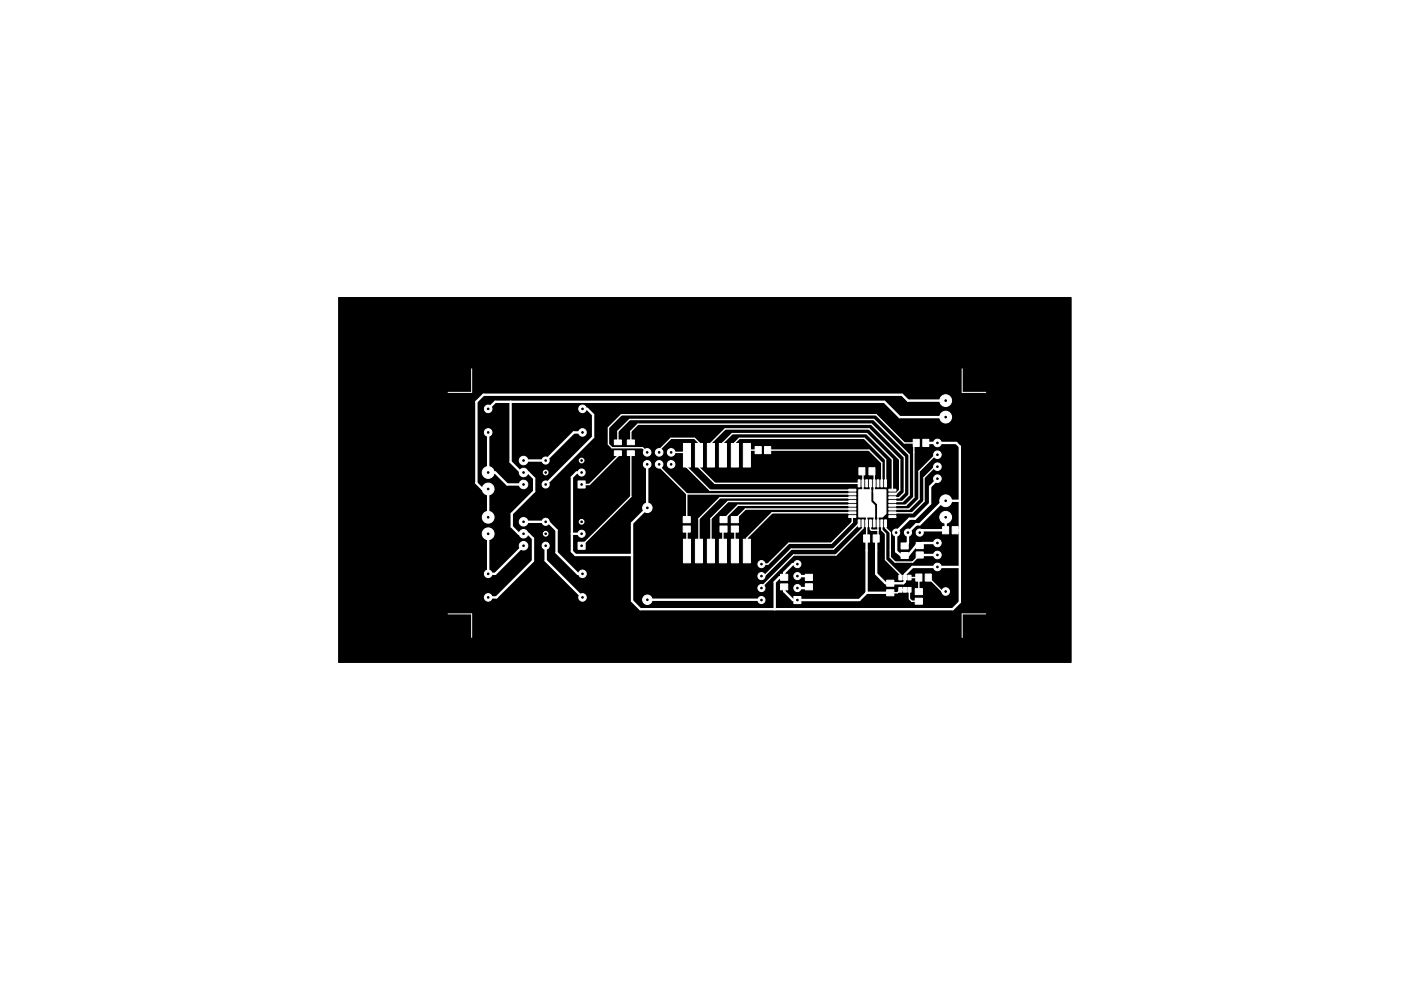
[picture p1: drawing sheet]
<svg xmlns="http://www.w3.org/2000/svg" width="297mm" height="210mm" viewBox="0 0 297 210" stroke-linecap="round" stroke-linejoin="round" font-family="sans-serif">
<g fill="#000" stroke="#000" stroke-width=".21">
<path d="M71.8 63.1h155.3v77.4h-155.3z"/>
<circle cx="103.5" cy="86.7" r=".17"/>
<circle cx="103.5" cy="91.7" r=".17"/>
<circle cx="111" cy="97.7" r=".17"/>
<circle cx="115.7" cy="97.7" r=".17"/>
<circle cx="123.3" cy="97.7" r=".17"/>
<circle cx="123.5" cy="91.7" r=".17"/>
<circle cx="123.5" cy="86.7" r=".17"/>
<circle cx="137.2" cy="96" r=".17"/>
<circle cx="137.2" cy="98.5" r=".17"/>
<circle cx="139.8" cy="98.5" r=".17"/>
<circle cx="139.8" cy="96" r=".17"/>
<circle cx="142.3" cy="96" r=".17"/>
<circle cx="142.3" cy="98.5" r=".17"/>
<circle cx="198.8" cy="99" r=".17"/>
<circle cx="198.8" cy="96.5" r=".17"/>
<circle cx="198.8" cy="94" r=".17"/>
<circle cx="200.5" cy="88.5" r=".17"/>
<circle cx="200.5" cy="85" r=".18"/>
<circle cx="103.5" cy="103.7" r=".17"/>
<circle cx="103.5" cy="113.2" r=".17"/>
<circle cx="103.5" cy="100.2" r=".17"/>
<circle cx="103.5" cy="109.7" r=".18"/>
<circle cx="111" cy="115.8" r=".17"/>
<circle cx="111" cy="113.2" r=".17"/>
<circle cx="111" cy="110.7" r=".17"/>
<circle cx="111" cy="102.8" r=".17"/>
<circle cx="111" cy="100.2" r=".17"/>
<circle cx="115.7" cy="113.2" r=".17"/>
<circle cx="115.7" cy="110.7" r=".17"/>
<circle cx="115.7" cy="115.8" r=".17"/>
<circle cx="115.7" cy="102.8" r=".17"/>
<circle cx="115.7" cy="100.2" r=".17"/>
<circle cx="123.3" cy="113.2" r=".17"/>
<circle cx="123.3" cy="115.8" r=".17"/>
<circle cx="123.3" cy="110.7" r=".17"/>
<circle cx="123.3" cy="102.8" r=".17"/>
<circle cx="123.3" cy="100.2" r=".17"/>
<circle cx="137.3" cy="107.7" r=".18"/>
<circle cx="161.4" cy="119.7" r=".17"/>
<circle cx="169.1" cy="119.7" r=".17"/>
<circle cx="190" cy="113" r=".17"/>
<circle cx="192.5" cy="113" r=".17"/>
<circle cx="195" cy="113" r=".17"/>
<circle cx="198.8" cy="101.6" r=".17"/>
<circle cx="198.8" cy="117.7" r=".18"/>
<circle cx="198.8" cy="115.2" r=".18"/>
<circle cx="200.5" cy="106.2" r=".17"/>
<circle cx="200.5" cy="109.7" r=".18"/>
<circle cx="103.5" cy="126.7" r=".17"/>
<circle cx="103.5" cy="121.7" r=".18"/>
<circle cx="123.5" cy="126.7" r=".17"/>
<circle cx="123.5" cy="121.7" r=".18"/>
<circle cx="137.3" cy="127.2" r=".17"/>
<circle cx="161.4" cy="127.3" r=".17"/>
<circle cx="161.4" cy="124.8" r=".17"/>
<circle cx="161.4" cy="122.2" r=".17"/>
<circle cx="169.1" cy="127.3" r=".17"/>
<circle cx="169.1" cy="122.2" r=".17"/>
<circle cx="169.1" cy="124.8" r=".17"/>
<circle cx="198.8" cy="120.3" r=".18"/>
<circle cx="200.5" cy="125.5" r=".17"/>
</g>
<g fill="#fff" stroke="#fff" stroke-width=".21">
<path d="M133 95.6h1.5v1h-1.5z"/>
<path d="M133 93.3h1.5v1h-1.5z"/>
<path d="M130.3 95.6h1.5v1h-1.5z"/>
<path d="M130.3 93.3h1.5v1h-1.5z"/>
<path d="M165.5 123.9h1.5v1.2h-1.5z"/>
<path d="M165.5 121.8h1.5v1.3h-1.5z"/>
<path d="M194.1 124.9h1.5v1.3h-1.5z"/>
<path d="M194.1 126.9h1.5v1.3h-1.5z"/>
<path d="M188 125.1h1.5v1.3h-1.5z"/>
<path d="M188 123.1h1.5v1.3h-1.5z"/>
<path d="M193.6 93.2h1.3v1.5h-1.3z"/>
<path d="M195.7 93.2h1.2v1.5h-1.2z"/>
<path d="M182.1 99.2h1.3v1.6h-1.3z"/>
<path d="M184.2 99.2h1.3v1.6h-1.3z"/>
<path d="M183.1 113.5h1.3v1.5h-1.3z"/>
<path d="M185.1 113.5h1.3v1.5h-1.3z"/>
<path d="M190.6 122h.7v1h-.7z"/>
<path d="M192.5 122h.7v1h-.7z"/>
<path d="M191.5 122h.7v1h-.7z"/>
<path d="M192.5 124.6h.7v1h-.7z"/>
<path d="M190.6 124.6h.7v1h-.7z"/>
<path d="M191.5 124.6h.7v1h-.7z"/>
<path d="M168.3 126.6h1.5v1.5h-1.5z"/>
<path d="M187.6 110.3h.4v1.5h-.4z"/>
<path d="M186.8 110.3h.4v1.5h-.4z"/>
<path d="M186 110.3h.4v1.5h-.4z"/>
<path d="M185.2 110.3h.4v1.5h-.4z"/>
<path d="M184.4 110.3h.4v1.5h-.4z"/>
<path d="M183.6 110.3h.4v1.5h-.4z"/>
<path d="M182.8 110.3h.4v1.5h-.4z"/>
<path d="M182 110.3h.4v1.5h-.4z"/>
<path d="M180 109.4h1.5v.4h-1.5z"/>
<path d="M180 108.6h1.5v.4h-1.5z"/>
<path d="M180 107.8h1.5v.4h-1.5z"/>
<path d="M180 107h1.5v.4h-1.5z"/>
<path d="M180 106.2h1.5v.4h-1.5z"/>
<path d="M180 105.4h1.5v.4h-1.5z"/>
<path d="M180 104.6h1.5v.4h-1.5z"/>
<path d="M180 103.8h1.5v.4h-1.5z"/>
<path d="M182 101.8h.4v1.5h-.4z"/>
<path d="M182.8 101.8h.4v1.5h-.4z"/>
<path d="M183.6 101.8h.4v1.5h-.4z"/>
<path d="M184.4 101.8h.4v1.5h-.4z"/>
<path d="M185.2 101.8h.4v1.5h-.4z"/>
<path d="M186 101.8h.4v1.5h-.4z"/>
<path d="M186.8 101.8h.4v1.5h-.4z"/>
<path d="M187.6 101.8h.4v1.5h-.4z"/>
<path d="M188.5 103.8h1.5v.4h-1.5z"/>
<path d="M188.5 104.6h1.5v.4h-1.5z"/>
<path d="M188.5 105.4h1.5v.4h-1.5z"/>
<path d="M188.5 106.2h1.5v.4h-1.5z"/>
<path d="M188.5 107h1.5v.4h-1.5z"/>
<path d="M188.5 107.8h1.5v.4h-1.5z"/>
<path d="M188.5 108.6h1.5v.4h-1.5z"/>
<path d="M188.5 109.4h1.5v.4h-1.5z"/>
<path d="M122.6 102h1.5v1.5h-1.5z"/>
<path d="M122.6 115h1.5v1.5h-1.5z"/>
<path d="M162.1 94.7h1.3v1.5h-1.3z"/>
<path d="M160.1 94.7h1.3v1.5h-1.3z"/>
<path d="M155.1 109.6h1.5v1.3h-1.5z"/>
<path d="M155.1 111.6h1.5v1.3h-1.5z"/>
<path d="M152.7 109.6h1.5v1.3h-1.5z"/>
<path d="M152.7 111.6h1.5v1.3h-1.5z"/>
<path d="M144.9 109.6h1.5v1.3h-1.5z"/>
<path d="M144.9 111.6h1.5v1.3h-1.5z"/>
<path d="M194.3 115.1h1.5v1.3h-1.5z"/>
<path d="M194.3 117.1h1.5v1.3h-1.5z"/>
<path d="M196.2 121.8h1.3v1.5h-1.3z"/>
<path d="M194.2 121.8h1.3v1.5h-1.3z"/>
<path d="M170.8 121.8h1.5v1.3h-1.5z"/>
<path d="M170.8 123.8h1.5v1.3h-1.5z"/>
<path d="M199.9 111.7h1.2v1.6h-1.2z"/>
<path d="M201.9 111.7h1.3v1.6h-1.3z"/>
<path d="M191 117.2h1.6v1.3h-1.6z"/>
<path d="M191 115.2h1.6v1.3h-1.6z"/>
<path d="M147.4 114.4h1.5v5h-1.5z"/>
<path d="M144.9 114.4h1.5v5h-1.5z"/>
<path d="M150 114.4h1.5v5h-1.5z"/>
<path d="M152.5 114.4h1.5v5h-1.5z"/>
<path d="M155.1 114.4h1.5v5h-1.5z"/>
<path d="M157.6 114.4h1.5v5h-1.5z"/>
<path d="M157.6 94.1h1.5v5h-1.5z"/>
<path d="M155.1 94.1h1.5v5h-1.5z"/>
<path d="M152.5 94.1h1.5v5h-1.5z"/>
<path d="M150 94.1h1.5v5h-1.5z"/>
<path d="M147.4 94.1h1.5v5h-1.5z"/>
<path d="M144.9 94.1h1.5v5h-1.5z"/>
<circle cx="123.5" cy="86.7" r=".8"/>
<circle cx="103.5" cy="86.7" r=".8"/>
<circle cx="123.5" cy="91.7" r=".8"/>
<circle cx="103.5" cy="91.7" r=".8"/>
<circle cx="123.5" cy="126.7" r=".8"/>
<circle cx="103.5" cy="126.7" r=".8"/>
<circle cx="123.5" cy="121.7" r=".8"/>
<circle cx="103.5" cy="121.7" r=".8"/>
<circle cx="142.3" cy="96" r=".8"/>
<circle cx="142.3" cy="98.5" r=".8"/>
<circle cx="139.8" cy="98.5" r=".8"/>
<circle cx="139.8" cy="96" r=".8"/>
<circle cx="137.2" cy="96" r=".8"/>
<circle cx="137.2" cy="98.5" r=".8"/>
<circle cx="198.8" cy="120.3" r=".8"/>
<circle cx="198.8" cy="117.7" r=".8"/>
<circle cx="198.8" cy="115.2" r=".8"/>
<circle cx="169.1" cy="124.8" r=".75"/>
<circle cx="169.1" cy="122.2" r=".75"/>
<circle cx="169.1" cy="119.7" r=".75"/>
<circle cx="161.4" cy="119.7" r=".75"/>
<circle cx="161.4" cy="122.2" r=".75"/>
<circle cx="161.4" cy="124.8" r=".75"/>
<circle cx="161.4" cy="127.3" r=".75"/>
<circle cx="137.3" cy="107.7" r="1"/>
<circle cx="137.3" cy="127.2" r="1"/>
<circle cx="123.3" cy="100.2" r=".75"/>
<circle cx="123.3" cy="97.7" r=".5"/>
<circle cx="115.7" cy="97.7" r=".75"/>
<circle cx="115.7" cy="100.2" r=".5"/>
<circle cx="115.7" cy="102.8" r=".75"/>
<circle cx="123.3" cy="113.2" r=".75"/>
<circle cx="123.3" cy="110.7" r=".5"/>
<circle cx="115.7" cy="110.7" r=".75"/>
<circle cx="115.7" cy="113.2" r=".5"/>
<circle cx="115.7" cy="115.8" r=".75"/>
<circle cx="111" cy="102.8" r=".9"/>
<circle cx="111" cy="100.2" r=".9"/>
<circle cx="111" cy="97.7" r=".9"/>
<circle cx="111" cy="115.8" r=".9"/>
<circle cx="111" cy="113.2" r=".9"/>
<circle cx="111" cy="110.7" r=".9"/>
<circle cx="200.5" cy="125.5" r=".8"/>
<circle cx="200.5" cy="106.2" r="1.25"/>
<circle cx="200.5" cy="109.7" r="1.25"/>
<circle cx="200.5" cy="85" r="1.25"/>
<circle cx="200.5" cy="88.5" r="1.25"/>
<circle cx="103.5" cy="103.7" r="1.25"/>
<circle cx="103.5" cy="100.2" r="1.25"/>
<circle cx="103.5" cy="109.7" r="1.25"/>
<circle cx="103.5" cy="113.2" r="1.25"/>
<circle cx="198.8" cy="101.6" r=".8"/>
<circle cx="198.8" cy="99" r=".8"/>
<circle cx="198.8" cy="96.5" r=".8"/>
<circle cx="198.8" cy="94" r=".8"/>
<circle cx="192.5" cy="113" r=".75"/>
<circle cx="190" cy="113" r=".75"/>
<circle cx="195" cy="113" r=".75"/>
</g>
<path d="M100 78.2v5h-5M204 78.2v5h5M95 130.2h5v5M209 130.2h-5v5" fill="none" stroke="#fff" stroke-width=".21"/>
<g fill="none" stroke="#fff" stroke-width=".5">
<path d="M103.5 91.7v8.5h1.5l2.5 2.6h3.5M103.5 86.7l1.5-1.5h82.5l3.3 3.3h9.7M108.3 85.2v12.8l2.2 2.2h1.5l1.3 1.3v2.7l-4.8 4.8v2.7l1.5 1.5h2l1 1v4.8l-7.7 7.7h-1.8M123.5 86.7h1l1.3 1.3v4.7l-10.1 10.1M123.5 91.7h-1.8l-6 6h-4.7M137.2 98.5v9.2M196.3 94h6.4l.8 .7v33l-1.5 1.5h-66.2l-1.8-1.7v-16.5l3.3-3.3M200.5 85h-8l-1.2-1.3h-88.8l-1.5 1.5v17.3l1.3 1.2h1.2v6M103.5 113.2v8.5h1.5l6-6M111 110.7h5.3l1.7 1.8v4.7l4.5 4.5h1M111 115.7v.1M115.7 102.8h.1"/>
<path d="M115.7 115.8v3.1l7.8 7.8M115.7 110.7h.1M121.3 113.2h2M123.3 100.2h-1l-1 1v15.8l.7 .7h12M169.1 119.7h-1l-1.8 1.8v1h-1l-1 1v5.7M183.7 114.2v11.6M185.8 114.2v7.6l1.9 1.9h1.1M195 117.7h3.8M198.2 101.6h.6v.1l-1.6 1.5v3.6l-3.2 3.2h-1.2l-2.8 2.8v4.2l1.1 .9h1.4l1.8-2.2h.7l.5-.5h3.3M200.5 109.7v2.8h-5l-.5 .5M202.5 112.5h1M203.5 106.2h-3.5l-5 5h-.7l-1.8 1.8v2.1l-.7 .7"/>
<path d="M137.3 127.2l24.1 .1M166.3 124.5v.9l1.8 1.9h14.1l1.5-1.5M169.1 124.8h2.2M169.1 122.2h2M183.7 125.8h5.1M203.5 120.3h-10l-1.6 1.6v1.5l-.4 .3h-2.7"/>
</g>
<g fill="none" stroke="#fff" stroke-width=".3">
<path d="M131 93.7v-2.2l2.5-2.5h51.8l7.5 7.5v8.5l-1.4 1.4h-2.2M131 96.1v.6l-6 6.1h-1.7M133.8 93.7v-2.2l1.5-1.5h49.5l7 7v7.5l-1.1 1.1h-1.5M133.8 96.2v9.1l-10.5 10.5M137.2 96l-1-1h-6.4l-.8-.8v-3.5l2.8-2.7h54l5.9 6h2.6l-.5 .5v11l-1.7 1.7h-2.9M139.8 96v-.5l2.5-2.5h5l.9 .9v5.3l3.4 3.3h30.6M139.8 98.5v.4l5.8 5.9M142.3 96h2.7l.7 .6v2.5l4.8 4.9h30.2M150.7 96.6v-2.6l3.1-3h30.5l6.5 6.5v6.5l-.8 .8h-.8M153.3 96.6v-2.6l2-2h28.5l5.4 5.4v6.6M155.8 96.6v-2.7l1-.9h26.5l4.5 4.5v5M160.8 95.5h-2.3l-.1 2.5"/>
<path d="M162.8 95.5h21.5l2.7 2.7v4.3M183.1 100l-.1 .2v4.2M185.2 100l.2 .2v4.2M198.7 94h.1M198.8 99h-.6l-2.3 2.3v5l-2.4 2.5h-4.3M198.8 96.5h-.4l-3.5 3.5v5.9l-2.1 2.1h-3.6M137.2 107.7h.1M145.6 112.2l.1 4.7M145.6 104.8h35.1M145.6 104.8v5.4M153.4 112.2l-.1 .2v4.5M155.8 112.2v4.7"/>
<path d="M180.7 108.8h-17l-5.3 5.3v2.8M180.7 109.6v1.2l-4.4 4.4h-9l-4.5 4.5h-1.4M180.7 107.2h-24.2l-3.1 3M180.7 105.6h-28l-4.5 4.5v6.8M180.7 106.4h-26.3l-3.7 3.6v6.9M180.7 108h-22.6l-2.3 2.2M182.2 111l-5.5 5.5h-8.9l-5.8 5.7h-.6M183 111v1l-5.7 5.7h-9l-7.1 7.1M183.8 109.2l-.1 5M184.6 102.5v1.9M184.6 111v1.3l.2 .2h1.4M185.4 109.2v1.8"/>
<path d="M186.2 109.2v4.7l-.4 .3M187 111v1.4l.8 .8v5.5l3.1 3.2v.6M187.8 111v1l1 1v5.2l1 1h3.7l1.5-1.5M161.4 124.8h.3M188.8 123.7h.1M191.9 125.1h-1l-.6 .7h-1.5M192.8 122.5h2v3M192.8 125.1v2l.5 .5h1.5M196.8 122.5l3 3h.7"/>
</g>
<g fill="#fff" stroke="#fff" stroke-width=".3">
<path d="M185.3 103.9h2.5v5l-.7 .7h-1v-2.6l-.8-.9z"/>
<path d="M182.1 103.9h2.5v2.5l.8 .9v2.3h-3.3z"/>
</g>
</svg>
